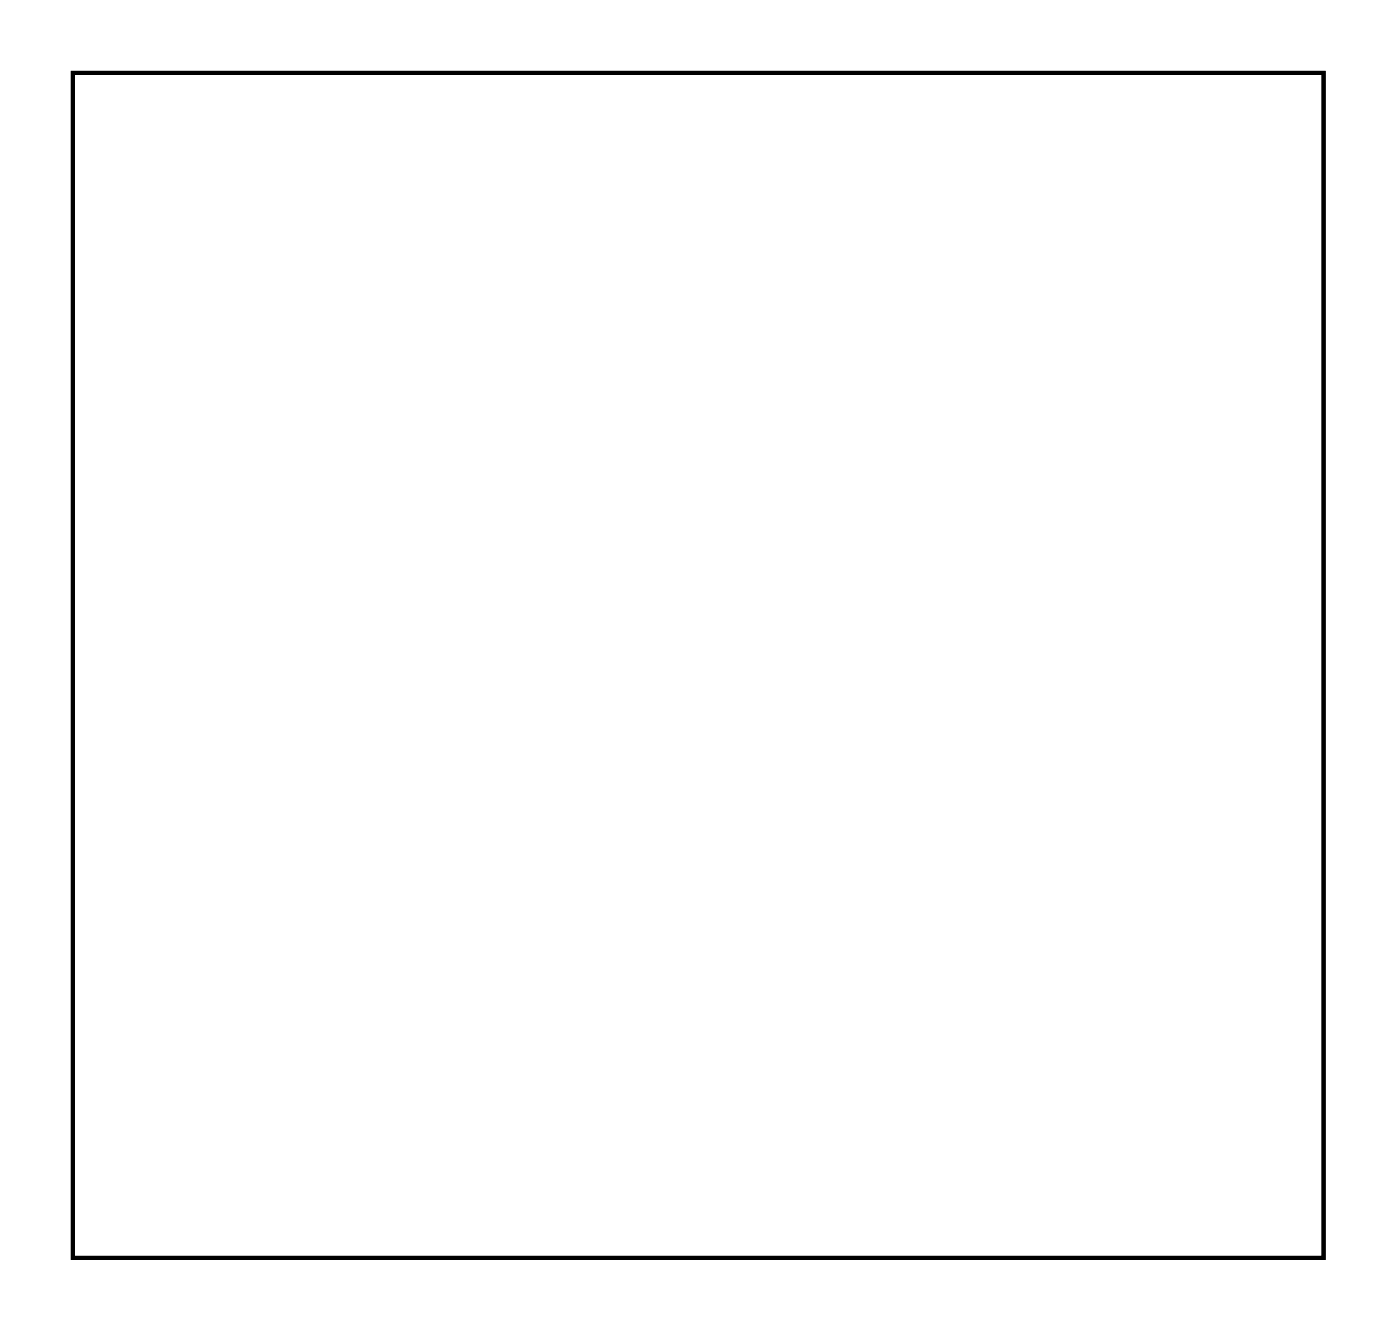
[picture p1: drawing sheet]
<svg xmlns="http://www.w3.org/2000/svg" width="70mm" height="66mm" viewBox="0 0 70 66" stroke-linecap="round" stroke-linejoin="round" font-family="sans-serif">
<path d="M3.6 3.6h62.4v59.1h-62.4z" fill="none" stroke="#000" stroke-width=".2"/>
<path d="M3.6 3.6v59.1h62.4v-59.1zM3.6 3.6h62.4v59.1h-62.4z" fill="#000"/>
<circle cx="18.2" cy="58.9" r=".74" fill="#fff"/>
<circle cx="18.2" cy="58.9" r=".74" fill="none" stroke="#fff" stroke-width=".76" stroke-linecap="butt"/>
<circle cx="20.7" cy="58.9" r=".74" fill="#fff"/>
<circle cx="20.7" cy="58.9" r=".74" fill="none" stroke="#fff" stroke-width=".76" stroke-linecap="butt"/>
<circle cx="23.2" cy="58.9" r=".74" fill="#fff"/>
<circle cx="23.2" cy="58.9" r=".74" fill="none" stroke="#fff" stroke-width=".76" stroke-linecap="butt"/>
<circle cx="25.8" cy="58.9" r=".74" fill="#fff"/>
<circle cx="25.8" cy="58.9" r=".74" fill="none" stroke="#fff" stroke-width=".76" stroke-linecap="butt"/>
<circle cx="28.3" cy="58.9" r=".74" fill="#fff"/>
<circle cx="28.3" cy="58.9" r=".74" fill="none" stroke="#fff" stroke-width=".76" stroke-linecap="butt"/>
<circle cx="30.9" cy="58.9" r=".74" fill="#fff"/>
<circle cx="30.9" cy="58.9" r=".74" fill="none" stroke="#fff" stroke-width=".76" stroke-linecap="butt"/>
<circle cx="33.4" cy="58.9" r=".74" fill="#fff"/>
<circle cx="33.4" cy="58.9" r=".74" fill="none" stroke="#fff" stroke-width=".76" stroke-linecap="butt"/>
<circle cx="35.9" cy="58.9" r=".74" fill="#fff"/>
<circle cx="35.9" cy="58.9" r=".74" fill="none" stroke="#fff" stroke-width=".76" stroke-linecap="butt"/>
<circle cx="38.5" cy="58.9" r=".74" fill="#fff"/>
<circle cx="38.5" cy="58.9" r=".74" fill="none" stroke="#fff" stroke-width=".76" stroke-linecap="butt"/>
<circle cx="41" cy="58.9" r=".74" fill="#fff"/>
<circle cx="41" cy="58.9" r=".74" fill="none" stroke="#fff" stroke-width=".76" stroke-linecap="butt"/>
<circle cx="18.2" cy="56.4" r=".74" fill="#fff"/>
<circle cx="18.2" cy="56.4" r=".74" fill="none" stroke="#fff" stroke-width=".76" stroke-linecap="butt"/>
<circle cx="20.7" cy="56.4" r=".74" fill="#fff"/>
<circle cx="20.7" cy="56.4" r=".74" fill="none" stroke="#fff" stroke-width=".76" stroke-linecap="butt"/>
<circle cx="23.2" cy="56.4" r=".74" fill="#fff"/>
<circle cx="23.2" cy="56.4" r=".74" fill="none" stroke="#fff" stroke-width=".76" stroke-linecap="butt"/>
<circle cx="25.8" cy="56.4" r=".74" fill="#fff"/>
<circle cx="25.8" cy="56.4" r=".74" fill="none" stroke="#fff" stroke-width=".76" stroke-linecap="butt"/>
<circle cx="28.3" cy="56.4" r=".74" fill="#fff"/>
<circle cx="28.3" cy="56.4" r=".74" fill="none" stroke="#fff" stroke-width=".76" stroke-linecap="butt"/>
<circle cx="30.9" cy="56.4" r=".74" fill="#fff"/>
<circle cx="30.9" cy="56.4" r=".74" fill="none" stroke="#fff" stroke-width=".76" stroke-linecap="butt"/>
<circle cx="33.4" cy="56.4" r=".74" fill="#fff"/>
<circle cx="33.4" cy="56.4" r=".74" fill="none" stroke="#fff" stroke-width=".76" stroke-linecap="butt"/>
<circle cx="35.9" cy="56.4" r=".74" fill="#fff"/>
<circle cx="35.9" cy="56.4" r=".74" fill="none" stroke="#fff" stroke-width=".76" stroke-linecap="butt"/>
<circle cx="38.5" cy="56.4" r=".74" fill="#fff"/>
<circle cx="38.5" cy="56.4" r=".74" fill="none" stroke="#fff" stroke-width=".76" stroke-linecap="butt"/>
<circle cx="41" cy="56.4" r=".74" fill="#fff"/>
<circle cx="41" cy="56.4" r=".74" fill="none" stroke="#fff" stroke-width=".76" stroke-linecap="butt"/>
<circle cx="18.2" cy="53.8" r=".74" fill="#fff"/>
<circle cx="18.2" cy="53.8" r=".74" fill="none" stroke="#fff" stroke-width=".76" stroke-linecap="butt"/>
<circle cx="20.7" cy="53.8" r=".74" fill="#fff"/>
<circle cx="20.7" cy="53.8" r=".74" fill="none" stroke="#fff" stroke-width=".76" stroke-linecap="butt"/>
<circle cx="23.2" cy="53.8" r=".74" fill="#fff"/>
<circle cx="23.2" cy="53.8" r=".74" fill="none" stroke="#fff" stroke-width=".76" stroke-linecap="butt"/>
<circle cx="25.8" cy="53.8" r=".74" fill="#fff"/>
<circle cx="25.8" cy="53.8" r=".74" fill="none" stroke="#fff" stroke-width=".76" stroke-linecap="butt"/>
<circle cx="28.3" cy="53.8" r=".74" fill="#fff"/>
<circle cx="28.3" cy="53.8" r=".74" fill="none" stroke="#fff" stroke-width=".76" stroke-linecap="butt"/>
<circle cx="30.9" cy="53.8" r=".74" fill="#fff"/>
<circle cx="30.9" cy="53.8" r=".74" fill="none" stroke="#fff" stroke-width=".76" stroke-linecap="butt"/>
<circle cx="33.4" cy="53.8" r=".74" fill="#fff"/>
<circle cx="33.4" cy="53.8" r=".74" fill="none" stroke="#fff" stroke-width=".76" stroke-linecap="butt"/>
<circle cx="35.9" cy="53.8" r=".74" fill="#fff"/>
<circle cx="35.9" cy="53.8" r=".74" fill="none" stroke="#fff" stroke-width=".76" stroke-linecap="butt"/>
<circle cx="38.5" cy="53.8" r=".74" fill="#fff"/>
<circle cx="38.5" cy="53.8" r=".74" fill="none" stroke="#fff" stroke-width=".76" stroke-linecap="butt"/>
<circle cx="41" cy="53.8" r=".74" fill="#fff"/>
<circle cx="41" cy="53.8" r=".74" fill="none" stroke="#fff" stroke-width=".76" stroke-linecap="butt"/>
<circle cx="41" cy="32.5" r=".74" fill="#fff"/>
<circle cx="41" cy="32.5" r=".74" fill="none" stroke="#fff" stroke-width=".76" stroke-linecap="butt"/>
<circle cx="41" cy="35" r=".74" fill="#fff"/>
<circle cx="41" cy="35" r=".74" fill="none" stroke="#fff" stroke-width=".76" stroke-linecap="butt"/>
<circle cx="41" cy="37.6" r=".74" fill="#fff"/>
<circle cx="41" cy="37.6" r=".74" fill="none" stroke="#fff" stroke-width=".76" stroke-linecap="butt"/>
<circle cx="41" cy="40.1" r=".74" fill="#fff"/>
<circle cx="41" cy="40.1" r=".74" fill="none" stroke="#fff" stroke-width=".76" stroke-linecap="butt"/>
<circle cx="41" cy="42.7" r=".74" fill="#fff"/>
<circle cx="41" cy="42.7" r=".74" fill="none" stroke="#fff" stroke-width=".76" stroke-linecap="butt"/>
<circle cx="41" cy="45.2" r=".74" fill="#fff"/>
<circle cx="41" cy="45.2" r=".74" fill="none" stroke="#fff" stroke-width=".76" stroke-linecap="butt"/>
<circle cx="41" cy="47.7" r=".74" fill="#fff"/>
<circle cx="41" cy="47.7" r=".74" fill="none" stroke="#fff" stroke-width=".76" stroke-linecap="butt"/>
<circle cx="41" cy="50.3" r=".74" fill="#fff"/>
<circle cx="41" cy="50.3" r=".74" fill="none" stroke="#fff" stroke-width=".76" stroke-linecap="butt"/>
<circle cx="35.9" cy="32.5" r=".74" fill="#fff"/>
<circle cx="35.9" cy="32.5" r=".74" fill="none" stroke="#fff" stroke-width=".76" stroke-linecap="butt"/>
<circle cx="35.9" cy="35" r=".74" fill="#fff"/>
<circle cx="35.9" cy="35" r=".74" fill="none" stroke="#fff" stroke-width=".76" stroke-linecap="butt"/>
<circle cx="35.9" cy="37.6" r=".74" fill="#fff"/>
<circle cx="35.9" cy="37.6" r=".74" fill="none" stroke="#fff" stroke-width=".76" stroke-linecap="butt"/>
<circle cx="35.9" cy="40.1" r=".74" fill="#fff"/>
<circle cx="35.9" cy="40.1" r=".74" fill="none" stroke="#fff" stroke-width=".76" stroke-linecap="butt"/>
<circle cx="35.9" cy="42.7" r=".74" fill="#fff"/>
<circle cx="35.9" cy="42.7" r=".74" fill="none" stroke="#fff" stroke-width=".76" stroke-linecap="butt"/>
<circle cx="35.9" cy="45.2" r=".74" fill="#fff"/>
<circle cx="35.9" cy="45.2" r=".74" fill="none" stroke="#fff" stroke-width=".76" stroke-linecap="butt"/>
<circle cx="35.9" cy="47.7" r=".74" fill="#fff"/>
<circle cx="35.9" cy="47.7" r=".74" fill="none" stroke="#fff" stroke-width=".76" stroke-linecap="butt"/>
<circle cx="35.9" cy="50.3" r=".74" fill="#fff"/>
<circle cx="35.9" cy="50.3" r=".74" fill="none" stroke="#fff" stroke-width=".76" stroke-linecap="butt"/>
<circle cx="38.5" cy="32.5" r=".74" fill="#fff"/>
<circle cx="38.5" cy="32.5" r=".74" fill="none" stroke="#fff" stroke-width=".76" stroke-linecap="butt"/>
<circle cx="38.5" cy="35" r=".74" fill="#fff"/>
<circle cx="38.5" cy="35" r=".74" fill="none" stroke="#fff" stroke-width=".76" stroke-linecap="butt"/>
<circle cx="38.5" cy="37.6" r=".74" fill="#fff"/>
<circle cx="38.5" cy="37.6" r=".74" fill="none" stroke="#fff" stroke-width=".76" stroke-linecap="butt"/>
<circle cx="38.5" cy="40.1" r=".74" fill="#fff"/>
<circle cx="38.5" cy="40.1" r=".74" fill="none" stroke="#fff" stroke-width=".76" stroke-linecap="butt"/>
<circle cx="38.5" cy="42.7" r=".74" fill="#fff"/>
<circle cx="38.5" cy="42.7" r=".74" fill="none" stroke="#fff" stroke-width=".76" stroke-linecap="butt"/>
<circle cx="38.5" cy="45.2" r=".74" fill="#fff"/>
<circle cx="38.5" cy="45.2" r=".74" fill="none" stroke="#fff" stroke-width=".76" stroke-linecap="butt"/>
<circle cx="38.5" cy="47.7" r=".74" fill="#fff"/>
<circle cx="38.5" cy="47.7" r=".74" fill="none" stroke="#fff" stroke-width=".76" stroke-linecap="butt"/>
<circle cx="38.5" cy="50.3" r=".74" fill="#fff"/>
<circle cx="38.5" cy="50.3" r=".74" fill="none" stroke="#fff" stroke-width=".76" stroke-linecap="butt"/>
<circle cx="33.4" cy="32.5" r=".74" fill="#fff"/>
<circle cx="33.4" cy="32.5" r=".74" fill="none" stroke="#fff" stroke-width=".76" stroke-linecap="butt"/>
<circle cx="33.4" cy="35" r=".74" fill="#fff"/>
<circle cx="33.4" cy="35" r=".74" fill="none" stroke="#fff" stroke-width=".76" stroke-linecap="butt"/>
<circle cx="33.4" cy="37.6" r=".74" fill="#fff"/>
<circle cx="33.4" cy="37.6" r=".74" fill="none" stroke="#fff" stroke-width=".76" stroke-linecap="butt"/>
<circle cx="33.4" cy="40.1" r=".74" fill="#fff"/>
<circle cx="33.4" cy="40.1" r=".74" fill="none" stroke="#fff" stroke-width=".76" stroke-linecap="butt"/>
<circle cx="33.4" cy="42.7" r=".74" fill="#fff"/>
<circle cx="33.4" cy="42.7" r=".74" fill="none" stroke="#fff" stroke-width=".76" stroke-linecap="butt"/>
<circle cx="33.4" cy="45.2" r=".74" fill="#fff"/>
<circle cx="33.4" cy="45.2" r=".74" fill="none" stroke="#fff" stroke-width=".76" stroke-linecap="butt"/>
<circle cx="33.4" cy="47.7" r=".74" fill="#fff"/>
<circle cx="33.4" cy="47.7" r=".74" fill="none" stroke="#fff" stroke-width=".76" stroke-linecap="butt"/>
<circle cx="33.4" cy="50.3" r=".74" fill="#fff"/>
<circle cx="33.4" cy="50.3" r=".74" fill="none" stroke="#fff" stroke-width=".76" stroke-linecap="butt"/>
<circle cx="48.5" cy="46.3" r=".74" fill="#fff"/>
<circle cx="48.5" cy="46.3" r=".74" fill="none" stroke="#fff" stroke-width=".76" stroke-linecap="butt"/>
<circle cx="48.5" cy="48.9" r=".74" fill="#fff"/>
<circle cx="48.5" cy="48.9" r=".74" fill="none" stroke="#fff" stroke-width=".76" stroke-linecap="butt"/>
<circle cx="48.5" cy="51.4" r=".74" fill="#fff"/>
<circle cx="48.5" cy="51.4" r=".74" fill="none" stroke="#fff" stroke-width=".76" stroke-linecap="butt"/>
<circle cx="48.5" cy="54" r=".74" fill="#fff"/>
<circle cx="48.5" cy="54" r=".74" fill="none" stroke="#fff" stroke-width=".76" stroke-linecap="butt"/>
<circle cx="48.5" cy="56.5" r=".74" fill="#fff"/>
<circle cx="48.5" cy="56.5" r=".74" fill="none" stroke="#fff" stroke-width=".76" stroke-linecap="butt"/>
<circle cx="48.5" cy="59" r=".74" fill="#fff"/>
<circle cx="48.5" cy="59" r=".74" fill="none" stroke="#fff" stroke-width=".76" stroke-linecap="butt"/>
<circle cx="51.1" cy="46.3" r=".74" fill="#fff"/>
<circle cx="51.1" cy="46.3" r=".74" fill="none" stroke="#fff" stroke-width=".76" stroke-linecap="butt"/>
<circle cx="51.1" cy="48.9" r=".74" fill="#fff"/>
<circle cx="51.1" cy="48.9" r=".74" fill="none" stroke="#fff" stroke-width=".76" stroke-linecap="butt"/>
<circle cx="51.1" cy="51.4" r=".74" fill="#fff"/>
<circle cx="51.1" cy="51.4" r=".74" fill="none" stroke="#fff" stroke-width=".76" stroke-linecap="butt"/>
<circle cx="51.1" cy="54" r=".74" fill="#fff"/>
<circle cx="51.1" cy="54" r=".74" fill="none" stroke="#fff" stroke-width=".76" stroke-linecap="butt"/>
<circle cx="51.1" cy="56.5" r=".74" fill="#fff"/>
<circle cx="51.1" cy="56.5" r=".74" fill="none" stroke="#fff" stroke-width=".76" stroke-linecap="butt"/>
<circle cx="51.1" cy="59" r=".74" fill="#fff"/>
<circle cx="51.1" cy="59" r=".74" fill="none" stroke="#fff" stroke-width=".76" stroke-linecap="butt"/>
<circle cx="20.7" cy="27.4" r=".74" fill="#fff"/>
<circle cx="20.7" cy="27.4" r=".74" fill="none" stroke="#fff" stroke-width=".76" stroke-linecap="butt"/>
<circle cx="20.7" cy="30" r=".74" fill="#fff"/>
<circle cx="20.7" cy="30" r=".74" fill="none" stroke="#fff" stroke-width=".76" stroke-linecap="butt"/>
<circle cx="20.7" cy="32.5" r=".74" fill="#fff"/>
<circle cx="20.7" cy="32.5" r=".74" fill="none" stroke="#fff" stroke-width=".76" stroke-linecap="butt"/>
<circle cx="20.7" cy="35" r=".74" fill="#fff"/>
<circle cx="20.7" cy="35" r=".74" fill="none" stroke="#fff" stroke-width=".76" stroke-linecap="butt"/>
<circle cx="20.7" cy="37.6" r=".74" fill="#fff"/>
<circle cx="20.7" cy="37.6" r=".74" fill="none" stroke="#fff" stroke-width=".76" stroke-linecap="butt"/>
<circle cx="20.7" cy="40.1" r=".74" fill="#fff"/>
<circle cx="20.7" cy="40.1" r=".74" fill="none" stroke="#fff" stroke-width=".76" stroke-linecap="butt"/>
<circle cx="20.7" cy="42.7" r=".74" fill="#fff"/>
<circle cx="20.7" cy="42.7" r=".74" fill="none" stroke="#fff" stroke-width=".76" stroke-linecap="butt"/>
<circle cx="20.7" cy="45.2" r=".74" fill="#fff"/>
<circle cx="20.7" cy="45.2" r=".74" fill="none" stroke="#fff" stroke-width=".76" stroke-linecap="butt"/>
<circle cx="20.7" cy="47.7" r=".74" fill="#fff"/>
<circle cx="20.7" cy="47.7" r=".74" fill="none" stroke="#fff" stroke-width=".76" stroke-linecap="butt"/>
<circle cx="20.7" cy="50.3" r=".74" fill="#fff"/>
<circle cx="20.7" cy="50.3" r=".74" fill="none" stroke="#fff" stroke-width=".76" stroke-linecap="butt"/>
<circle cx="18.2" cy="27.4" r=".74" fill="#fff"/>
<circle cx="18.2" cy="27.4" r=".74" fill="none" stroke="#fff" stroke-width=".76" stroke-linecap="butt"/>
<circle cx="18.2" cy="30" r=".74" fill="#fff"/>
<circle cx="18.2" cy="30" r=".74" fill="none" stroke="#fff" stroke-width=".76" stroke-linecap="butt"/>
<circle cx="18.2" cy="32.5" r=".74" fill="#fff"/>
<circle cx="18.2" cy="32.5" r=".74" fill="none" stroke="#fff" stroke-width=".76" stroke-linecap="butt"/>
<circle cx="18.2" cy="35" r=".74" fill="#fff"/>
<circle cx="18.2" cy="35" r=".74" fill="none" stroke="#fff" stroke-width=".76" stroke-linecap="butt"/>
<circle cx="18.2" cy="37.6" r=".74" fill="#fff"/>
<circle cx="18.2" cy="37.6" r=".74" fill="none" stroke="#fff" stroke-width=".76" stroke-linecap="butt"/>
<circle cx="18.2" cy="40.1" r=".74" fill="#fff"/>
<circle cx="18.2" cy="40.1" r=".74" fill="none" stroke="#fff" stroke-width=".76" stroke-linecap="butt"/>
<circle cx="18.2" cy="42.7" r=".74" fill="#fff"/>
<circle cx="18.2" cy="42.7" r=".74" fill="none" stroke="#fff" stroke-width=".76" stroke-linecap="butt"/>
<circle cx="18.2" cy="45.2" r=".74" fill="#fff"/>
<circle cx="18.2" cy="45.2" r=".74" fill="none" stroke="#fff" stroke-width=".76" stroke-linecap="butt"/>
<circle cx="18.2" cy="47.7" r=".74" fill="#fff"/>
<circle cx="18.2" cy="47.7" r=".74" fill="none" stroke="#fff" stroke-width=".76" stroke-linecap="butt"/>
<circle cx="18.2" cy="50.3" r=".74" fill="#fff"/>
<circle cx="18.2" cy="50.3" r=".74" fill="none" stroke="#fff" stroke-width=".76" stroke-linecap="butt"/>
<circle cx="30.9" cy="27.4" r=".74" fill="#fff"/>
<circle cx="30.9" cy="27.4" r=".74" fill="none" stroke="#fff" stroke-width=".76" stroke-linecap="butt"/>
<circle cx="30.9" cy="30" r=".74" fill="#fff"/>
<circle cx="30.9" cy="30" r=".74" fill="none" stroke="#fff" stroke-width=".76" stroke-linecap="butt"/>
<circle cx="30.9" cy="32.5" r=".74" fill="#fff"/>
<circle cx="30.9" cy="32.5" r=".74" fill="none" stroke="#fff" stroke-width=".76" stroke-linecap="butt"/>
<circle cx="30.9" cy="35" r=".74" fill="#fff"/>
<circle cx="30.9" cy="35" r=".74" fill="none" stroke="#fff" stroke-width=".76" stroke-linecap="butt"/>
<circle cx="30.9" cy="37.6" r=".74" fill="#fff"/>
<circle cx="30.9" cy="37.6" r=".74" fill="none" stroke="#fff" stroke-width=".76" stroke-linecap="butt"/>
<circle cx="30.9" cy="40.1" r=".74" fill="#fff"/>
<circle cx="30.9" cy="40.1" r=".74" fill="none" stroke="#fff" stroke-width=".76" stroke-linecap="butt"/>
<circle cx="30.9" cy="42.7" r=".74" fill="#fff"/>
<circle cx="30.9" cy="42.7" r=".74" fill="none" stroke="#fff" stroke-width=".76" stroke-linecap="butt"/>
<circle cx="30.9" cy="45.2" r=".74" fill="#fff"/>
<circle cx="30.9" cy="45.2" r=".74" fill="none" stroke="#fff" stroke-width=".76" stroke-linecap="butt"/>
<circle cx="30.9" cy="47.7" r=".74" fill="#fff"/>
<circle cx="30.9" cy="47.7" r=".74" fill="none" stroke="#fff" stroke-width=".76" stroke-linecap="butt"/>
<circle cx="30.9" cy="50.3" r=".74" fill="#fff"/>
<circle cx="30.9" cy="50.3" r=".74" fill="none" stroke="#fff" stroke-width=".76" stroke-linecap="butt"/>
<circle cx="28.3" cy="27.4" r=".74" fill="#fff"/>
<circle cx="28.3" cy="27.4" r=".74" fill="none" stroke="#fff" stroke-width=".76" stroke-linecap="butt"/>
<circle cx="28.3" cy="30" r=".74" fill="#fff"/>
<circle cx="28.3" cy="30" r=".74" fill="none" stroke="#fff" stroke-width=".76" stroke-linecap="butt"/>
<circle cx="28.3" cy="32.5" r=".74" fill="#fff"/>
<circle cx="28.3" cy="32.5" r=".74" fill="none" stroke="#fff" stroke-width=".76" stroke-linecap="butt"/>
<circle cx="28.3" cy="35" r=".74" fill="#fff"/>
<circle cx="28.3" cy="35" r=".74" fill="none" stroke="#fff" stroke-width=".76" stroke-linecap="butt"/>
<circle cx="28.3" cy="37.6" r=".74" fill="#fff"/>
<circle cx="28.3" cy="37.6" r=".74" fill="none" stroke="#fff" stroke-width=".76" stroke-linecap="butt"/>
<circle cx="28.3" cy="40.1" r=".74" fill="#fff"/>
<circle cx="28.3" cy="40.1" r=".74" fill="none" stroke="#fff" stroke-width=".76" stroke-linecap="butt"/>
<circle cx="28.3" cy="42.7" r=".74" fill="#fff"/>
<circle cx="28.3" cy="42.7" r=".74" fill="none" stroke="#fff" stroke-width=".76" stroke-linecap="butt"/>
<circle cx="28.3" cy="45.2" r=".74" fill="#fff"/>
<circle cx="28.3" cy="45.2" r=".74" fill="none" stroke="#fff" stroke-width=".76" stroke-linecap="butt"/>
<circle cx="28.3" cy="47.7" r=".74" fill="#fff"/>
<circle cx="28.3" cy="47.7" r=".74" fill="none" stroke="#fff" stroke-width=".76" stroke-linecap="butt"/>
<circle cx="28.3" cy="50.3" r=".74" fill="#fff"/>
<circle cx="28.3" cy="50.3" r=".74" fill="none" stroke="#fff" stroke-width=".76" stroke-linecap="butt"/>
<circle cx="23.2" cy="27.4" r=".74" fill="#fff"/>
<circle cx="23.2" cy="27.4" r=".74" fill="none" stroke="#fff" stroke-width=".76" stroke-linecap="butt"/>
<circle cx="23.2" cy="30" r=".74" fill="#fff"/>
<circle cx="23.2" cy="30" r=".74" fill="none" stroke="#fff" stroke-width=".76" stroke-linecap="butt"/>
<circle cx="23.2" cy="32.5" r=".74" fill="#fff"/>
<circle cx="23.2" cy="32.5" r=".74" fill="none" stroke="#fff" stroke-width=".76" stroke-linecap="butt"/>
<circle cx="23.2" cy="35" r=".74" fill="#fff"/>
<circle cx="23.2" cy="35" r=".74" fill="none" stroke="#fff" stroke-width=".76" stroke-linecap="butt"/>
<circle cx="23.2" cy="37.6" r=".74" fill="#fff"/>
<circle cx="23.2" cy="37.6" r=".74" fill="none" stroke="#fff" stroke-width=".76" stroke-linecap="butt"/>
<circle cx="23.2" cy="40.1" r=".74" fill="#fff"/>
<circle cx="23.2" cy="40.1" r=".74" fill="none" stroke="#fff" stroke-width=".76" stroke-linecap="butt"/>
<circle cx="23.2" cy="42.7" r=".74" fill="#fff"/>
<circle cx="23.2" cy="42.7" r=".74" fill="none" stroke="#fff" stroke-width=".76" stroke-linecap="butt"/>
<circle cx="23.2" cy="45.2" r=".74" fill="#fff"/>
<circle cx="23.2" cy="45.2" r=".74" fill="none" stroke="#fff" stroke-width=".76" stroke-linecap="butt"/>
<circle cx="23.2" cy="47.7" r=".74" fill="#fff"/>
<circle cx="23.2" cy="47.7" r=".74" fill="none" stroke="#fff" stroke-width=".76" stroke-linecap="butt"/>
<circle cx="23.2" cy="50.3" r=".74" fill="#fff"/>
<circle cx="23.2" cy="50.3" r=".74" fill="none" stroke="#fff" stroke-width=".76" stroke-linecap="butt"/>
<circle cx="25.8" cy="27.4" r=".74" fill="#fff"/>
<circle cx="25.8" cy="27.4" r=".74" fill="none" stroke="#fff" stroke-width=".76" stroke-linecap="butt"/>
<circle cx="25.8" cy="30" r=".74" fill="#fff"/>
<circle cx="25.8" cy="30" r=".74" fill="none" stroke="#fff" stroke-width=".76" stroke-linecap="butt"/>
<circle cx="25.8" cy="32.5" r=".74" fill="#fff"/>
<circle cx="25.8" cy="32.5" r=".74" fill="none" stroke="#fff" stroke-width=".76" stroke-linecap="butt"/>
<circle cx="25.8" cy="35" r=".74" fill="#fff"/>
<circle cx="25.8" cy="35" r=".74" fill="none" stroke="#fff" stroke-width=".76" stroke-linecap="butt"/>
<circle cx="25.8" cy="37.6" r=".74" fill="#fff"/>
<circle cx="25.8" cy="37.6" r=".74" fill="none" stroke="#fff" stroke-width=".76" stroke-linecap="butt"/>
<circle cx="25.8" cy="40.1" r=".74" fill="#fff"/>
<circle cx="25.8" cy="40.1" r=".74" fill="none" stroke="#fff" stroke-width=".76" stroke-linecap="butt"/>
<circle cx="25.8" cy="42.7" r=".74" fill="#fff"/>
<circle cx="25.8" cy="42.7" r=".74" fill="none" stroke="#fff" stroke-width=".76" stroke-linecap="butt"/>
<circle cx="25.8" cy="45.2" r=".74" fill="#fff"/>
<circle cx="25.8" cy="45.2" r=".74" fill="none" stroke="#fff" stroke-width=".76" stroke-linecap="butt"/>
<circle cx="25.8" cy="47.7" r=".74" fill="#fff"/>
<circle cx="25.8" cy="47.7" r=".74" fill="none" stroke="#fff" stroke-width=".76" stroke-linecap="butt"/>
<circle cx="25.8" cy="50.3" r=".74" fill="#fff"/>
<circle cx="25.8" cy="50.3" r=".74" fill="none" stroke="#fff" stroke-width=".76" stroke-linecap="butt"/>
<circle cx="44.8" cy="33" r=".7" fill="#fff"/>
<circle cx="44.8" cy="33" r=".7" fill="none" stroke="#fff" stroke-width=".76" stroke-linecap="butt"/>
<circle cx="43.5" cy="36.6" r=".7" fill="#fff"/>
<circle cx="43.5" cy="36.6" r=".7" fill="none" stroke="#fff" stroke-width=".76" stroke-linecap="butt"/>
<circle cx="53.6" cy="59" r=".74" fill="#fff"/>
<circle cx="53.6" cy="59" r=".74" fill="none" stroke="#fff" stroke-width=".76" stroke-linecap="butt"/>
<circle cx="53.6" cy="56.5" r=".74" fill="#fff"/>
<circle cx="53.6" cy="56.5" r=".74" fill="none" stroke="#fff" stroke-width=".76" stroke-linecap="butt"/>
<circle cx="53.6" cy="54" r=".74" fill="#fff"/>
<circle cx="53.6" cy="54" r=".74" fill="none" stroke="#fff" stroke-width=".76" stroke-linecap="butt"/>
<circle cx="53.6" cy="51.4" r=".74" fill="#fff"/>
<circle cx="53.6" cy="51.4" r=".74" fill="none" stroke="#fff" stroke-width=".76" stroke-linecap="butt"/>
<circle cx="53.6" cy="48.9" r=".74" fill="#fff"/>
<circle cx="53.6" cy="48.9" r=".74" fill="none" stroke="#fff" stroke-width=".76" stroke-linecap="butt"/>
<circle cx="53.6" cy="46.3" r=".74" fill="#fff"/>
<circle cx="53.6" cy="46.3" r=".74" fill="none" stroke="#fff" stroke-width=".76" stroke-linecap="butt"/>
<circle cx="60.8" cy="48.8" r=".67" fill="#fff"/>
<circle cx="60.8" cy="48.8" r=".67" fill="none" stroke="#fff" stroke-width=".57"/>
<circle cx="60.8" cy="51.4" r=".67" fill="#fff"/>
<circle cx="60.8" cy="51.4" r=".67" fill="none" stroke="#fff" stroke-width=".57"/>
<circle cx="60.8" cy="53.9" r=".67" fill="#fff"/>
<circle cx="60.8" cy="53.9" r=".67" fill="none" stroke="#fff" stroke-width=".57"/>
<circle cx="60.8" cy="56.5" r=".67" fill="#fff"/>
<circle cx="60.8" cy="56.5" r=".67" fill="none" stroke="#fff" stroke-width=".57"/>
<circle cx="60.8" cy="59" r=".67" fill="#fff"/>
<circle cx="60.8" cy="59" r=".67" fill="none" stroke="#fff" stroke-width=".57"/>
<circle cx="12.5" cy="37.1" r=".67" fill="#fff"/>
<circle cx="12.5" cy="37.1" r=".67" fill="none" stroke="#fff" stroke-width=".57"/>
<circle cx="12.5" cy="34.6" r=".67" fill="#fff"/>
<circle cx="12.5" cy="34.6" r=".67" fill="none" stroke="#fff" stroke-width=".57"/>
<circle cx="12.5" cy="32.1" r=".67" fill="#fff"/>
<circle cx="12.5" cy="32.1" r=".67" fill="none" stroke="#fff" stroke-width=".57"/>
<circle cx="12.5" cy="29.5" r=".67" fill="#fff"/>
<circle cx="12.5" cy="29.5" r=".67" fill="none" stroke="#fff" stroke-width=".57"/>
<circle cx="12.5" cy="27" r=".67" fill="#fff"/>
<circle cx="12.5" cy="27" r=".67" fill="none" stroke="#fff" stroke-width=".57"/>
<circle cx="12.5" cy="24.4" r=".67" fill="#fff"/>
<circle cx="12.5" cy="24.4" r=".67" fill="none" stroke="#fff" stroke-width=".57"/>
<circle cx="12.5" cy="21.9" r=".67" fill="#fff"/>
<circle cx="12.5" cy="21.9" r=".67" fill="none" stroke="#fff" stroke-width=".57"/>
<circle cx="12.5" cy="19.4" r=".67" fill="#fff"/>
<circle cx="12.5" cy="19.4" r=".67" fill="none" stroke="#fff" stroke-width=".57"/>
<circle cx="12.5" cy="16.8" r=".67" fill="#fff"/>
<circle cx="12.5" cy="16.8" r=".67" fill="none" stroke="#fff" stroke-width=".57"/>
<circle cx="12.5" cy="14.3" r=".67" fill="#fff"/>
<circle cx="12.5" cy="14.3" r=".67" fill="none" stroke="#fff" stroke-width=".57"/>
<circle cx="12.5" cy="59" r=".67" fill="#fff"/>
<circle cx="12.5" cy="59" r=".67" fill="none" stroke="#fff" stroke-width=".57"/>
<circle cx="12.5" cy="56.5" r=".67" fill="#fff"/>
<circle cx="12.5" cy="56.5" r=".67" fill="none" stroke="#fff" stroke-width=".57"/>
<circle cx="12.5" cy="53.9" r=".67" fill="#fff"/>
<circle cx="12.5" cy="53.9" r=".67" fill="none" stroke="#fff" stroke-width=".57"/>
<circle cx="12.5" cy="51.4" r=".67" fill="#fff"/>
<circle cx="12.5" cy="51.4" r=".67" fill="none" stroke="#fff" stroke-width=".57"/>
<circle cx="12.5" cy="48.8" r=".67" fill="#fff"/>
<circle cx="12.5" cy="48.8" r=".67" fill="none" stroke="#fff" stroke-width=".57"/>
<circle cx="12.5" cy="46.3" r=".67" fill="#fff"/>
<circle cx="12.5" cy="46.3" r=".67" fill="none" stroke="#fff" stroke-width=".57"/>
<circle cx="12.5" cy="43.8" r=".67" fill="#fff"/>
<circle cx="12.5" cy="43.8" r=".67" fill="none" stroke="#fff" stroke-width=".57"/>
<circle cx="12.5" cy="41.2" r=".67" fill="#fff"/>
<circle cx="12.5" cy="41.2" r=".67" fill="none" stroke="#fff" stroke-width=".57"/>
<circle cx="60.8" cy="26" r=".67" fill="#fff"/>
<circle cx="60.8" cy="26" r=".67" fill="none" stroke="#fff" stroke-width=".57"/>
<circle cx="60.8" cy="23.4" r=".67" fill="#fff"/>
<circle cx="60.8" cy="23.4" r=".67" fill="none" stroke="#fff" stroke-width=".57"/>
<circle cx="60.8" cy="28.5" r=".67" fill="#fff"/>
<circle cx="60.8" cy="28.5" r=".67" fill="none" stroke="#fff" stroke-width=".57"/>
<circle cx="60.8" cy="31.1" r=".67" fill="#fff"/>
<circle cx="60.8" cy="31.1" r=".67" fill="none" stroke="#fff" stroke-width=".57"/>
<circle cx="60.8" cy="33.6" r=".67" fill="#fff"/>
<circle cx="60.8" cy="33.6" r=".67" fill="none" stroke="#fff" stroke-width=".57"/>
<circle cx="60.8" cy="36.1" r=".67" fill="#fff"/>
<circle cx="60.8" cy="36.1" r=".67" fill="none" stroke="#fff" stroke-width=".57"/>
<circle cx="60.8" cy="38.7" r=".67" fill="#fff"/>
<circle cx="60.8" cy="38.7" r=".67" fill="none" stroke="#fff" stroke-width=".57"/>
<circle cx="60.8" cy="41.2" r=".67" fill="#fff"/>
<circle cx="60.8" cy="41.2" r=".67" fill="none" stroke="#fff" stroke-width=".57"/>
<circle cx="60.8" cy="46.3" r=".67" fill="#fff"/>
<circle cx="60.8" cy="46.3" r=".67" fill="none" stroke="#fff" stroke-width=".57"/>
<circle cx="15.7" cy="22.9" r=".6" fill="#fff"/>
<circle cx="15.7" cy="22.9" r=".6" fill="none" stroke="#fff" stroke-width=".65" stroke-linecap="butt"/>
<path d="M15.1 22.3h1.2v1.2h-1.2z" fill="#fff"/>
<path d="M15.1 22.3h1.2v1.2h-1.2z" fill="none" stroke="#fff" stroke-width=".65" stroke-linecap="butt"/>
<circle cx="15.7" cy="20.4" r=".6" fill="#fff"/>
<circle cx="15.7" cy="20.4" r=".6" fill="none" stroke="#fff" stroke-width=".65" stroke-linecap="butt"/>
<circle cx="53.2" cy="39.8" r=".6" fill="#fff"/>
<circle cx="53.2" cy="39.8" r=".6" fill="none" stroke="#fff" stroke-width=".65" stroke-linecap="butt"/>
<path d="M52.6 39.2h1.2v1.2h-1.2z" fill="#fff"/>
<path d="M52.6 39.2h1.2v1.2h-1.2z" fill="none" stroke="#fff" stroke-width=".65" stroke-linecap="butt"/>
<circle cx="53.2" cy="42.3" r=".6" fill="#fff"/>
<circle cx="53.2" cy="42.3" r=".6" fill="none" stroke="#fff" stroke-width=".65" stroke-linecap="butt"/>
<circle cx="54.8" cy="32.3" r=".7" fill="#fff"/>
<circle cx="54.8" cy="32.3" r=".7" fill="none" stroke="#fff" stroke-width=".76" stroke-linecap="butt"/>
<circle cx="48.3" cy="32.3" r=".7" fill="#fff"/>
<circle cx="48.3" cy="32.3" r=".7" fill="none" stroke="#fff" stroke-width=".76" stroke-linecap="butt"/>
<circle cx="54.8" cy="36.8" r=".7" fill="#fff"/>
<circle cx="54.8" cy="36.8" r=".7" fill="none" stroke="#fff" stroke-width=".76" stroke-linecap="butt"/>
<circle cx="48.3" cy="36.8" r=".7" fill="#fff"/>
<circle cx="48.3" cy="36.8" r=".7" fill="none" stroke="#fff" stroke-width=".76" stroke-linecap="butt"/>
<circle cx="15.9" cy="5.7" r=".53" fill="#fff"/>
<circle cx="15.9" cy="5.7" r=".53" fill="none" stroke="#fff" stroke-width=".51"/>
<circle cx="15.9" cy="7.7" r=".53" fill="#fff"/>
<circle cx="15.9" cy="7.7" r=".53" fill="none" stroke="#fff" stroke-width=".51"/>
<circle cx="13.9" cy="5.7" r=".53" fill="#fff"/>
<circle cx="13.9" cy="5.7" r=".53" fill="none" stroke="#fff" stroke-width=".51"/>
<circle cx="13.9" cy="7.7" r=".53" fill="#fff"/>
<circle cx="13.9" cy="7.7" r=".53" fill="none" stroke="#fff" stroke-width=".51"/>
<circle cx="11.9" cy="5.7" r=".53" fill="#fff"/>
<circle cx="11.9" cy="5.7" r=".53" fill="none" stroke="#fff" stroke-width=".51"/>
<circle cx="11.9" cy="7.7" r=".53" fill="#fff"/>
<circle cx="11.9" cy="7.7" r=".53" fill="none" stroke="#fff" stroke-width=".51"/>
<circle cx="9.3" cy="6.7" r=".73" fill="#fff"/>
<circle cx="9.3" cy="6.7" r=".73" fill="none" stroke="#fff" stroke-width=".51"/>
<circle cx="18.5" cy="6.7" r=".73" fill="#fff"/>
<circle cx="18.5" cy="6.7" r=".73" fill="none" stroke="#fff" stroke-width=".51"/>
<circle cx="35.5" cy="21.9" r=".7" fill="#fff"/>
<circle cx="35.5" cy="21.9" r=".7" fill="none" stroke="#fff" stroke-width=".76" stroke-linecap="butt"/>
<circle cx="35.5" cy="29.6" r=".7" fill="#fff"/>
<circle cx="35.5" cy="29.6" r=".7" fill="none" stroke="#fff" stroke-width=".76" stroke-linecap="butt"/>
<path d="M54.5 20.8l1.3 .9-.9 1.3-1.3-.9z" fill="#fff"/>
<path d="M54.5 20.8l1.3 .9-.9 1.3-1.3-.9z" fill="none" stroke="#fff" stroke-width=".76" stroke-linecap="butt"/>
<circle cx="54.7" cy="21.9" r=".79" fill="#fff"/>
<circle cx="54.7" cy="21.9" r=".79" fill="none" stroke="#fff" stroke-width=".76" stroke-linecap="butt"/>
<circle cx="50.3" cy="28.1" r=".79" fill="#fff"/>
<circle cx="50.3" cy="28.1" r=".79" fill="none" stroke="#fff" stroke-width=".76" stroke-linecap="butt"/>
<circle cx="25.2" cy="6.9" r=".8" fill="#fff"/>
<circle cx="25.2" cy="6.9" r=".8" fill="none" stroke="#fff" stroke-width=".65" stroke-linecap="butt"/>
<circle cx="45.3" cy="6.9" r=".8" fill="#fff"/>
<circle cx="45.3" cy="6.9" r=".8" fill="none" stroke="#fff" stroke-width=".65" stroke-linecap="butt"/>
<circle cx="35.3" cy="6.9" r=".8" fill="#fff"/>
<circle cx="35.3" cy="6.9" r=".8" fill="none" stroke="#fff" stroke-width=".65" stroke-linecap="butt"/>
<circle cx="55.4" cy="6.8" r=".8" fill="#fff"/>
<circle cx="55.4" cy="6.8" r=".8" fill="none" stroke="#fff" stroke-width=".65" stroke-linecap="butt"/>
<circle cx="57.7" cy="59" r=".74" fill="#fff"/>
<circle cx="57.7" cy="59" r=".74" fill="none" stroke="#fff" stroke-width=".76" stroke-linecap="butt"/>
<circle cx="57.7" cy="56.5" r=".74" fill="#fff"/>
<circle cx="57.7" cy="56.5" r=".74" fill="none" stroke="#fff" stroke-width=".76" stroke-linecap="butt"/>
<circle cx="57.7" cy="53.9" r=".74" fill="#fff"/>
<circle cx="57.7" cy="53.9" r=".74" fill="none" stroke="#fff" stroke-width=".76" stroke-linecap="butt"/>
<circle cx="57.7" cy="51.4" r=".74" fill="#fff"/>
<circle cx="57.7" cy="51.4" r=".74" fill="none" stroke="#fff" stroke-width=".76" stroke-linecap="butt"/>
<circle cx="57.7" cy="48.8" r=".74" fill="#fff"/>
<circle cx="57.7" cy="48.8" r=".74" fill="none" stroke="#fff" stroke-width=".76" stroke-linecap="butt"/>
<circle cx="57.7" cy="46.3" r=".74" fill="#fff"/>
<circle cx="57.7" cy="46.3" r=".74" fill="none" stroke="#fff" stroke-width=".76" stroke-linecap="butt"/>
<circle cx="9.4" cy="37" r=".74" fill="#fff"/>
<circle cx="9.4" cy="37" r=".74" fill="none" stroke="#fff" stroke-width=".76" stroke-linecap="butt"/>
<circle cx="9.4" cy="34.5" r=".74" fill="#fff"/>
<circle cx="9.4" cy="34.5" r=".74" fill="none" stroke="#fff" stroke-width=".76" stroke-linecap="butt"/>
<circle cx="9.4" cy="32" r=".74" fill="#fff"/>
<circle cx="9.4" cy="32" r=".74" fill="none" stroke="#fff" stroke-width=".76" stroke-linecap="butt"/>
<circle cx="9.4" cy="29.4" r=".74" fill="#fff"/>
<circle cx="9.4" cy="29.4" r=".74" fill="none" stroke="#fff" stroke-width=".76" stroke-linecap="butt"/>
<circle cx="9.4" cy="26.9" r=".74" fill="#fff"/>
<circle cx="9.4" cy="26.9" r=".74" fill="none" stroke="#fff" stroke-width=".76" stroke-linecap="butt"/>
<circle cx="9.4" cy="24.3" r=".74" fill="#fff"/>
<circle cx="9.4" cy="24.3" r=".74" fill="none" stroke="#fff" stroke-width=".76" stroke-linecap="butt"/>
<circle cx="9.4" cy="21.8" r=".74" fill="#fff"/>
<circle cx="9.4" cy="21.8" r=".74" fill="none" stroke="#fff" stroke-width=".76" stroke-linecap="butt"/>
<circle cx="9.4" cy="19.3" r=".74" fill="#fff"/>
<circle cx="9.4" cy="19.3" r=".74" fill="none" stroke="#fff" stroke-width=".76" stroke-linecap="butt"/>
<circle cx="9.4" cy="16.7" r=".74" fill="#fff"/>
<circle cx="9.4" cy="16.7" r=".74" fill="none" stroke="#fff" stroke-width=".76" stroke-linecap="butt"/>
<circle cx="9.4" cy="14.2" r=".74" fill="#fff"/>
<circle cx="9.4" cy="14.2" r=".74" fill="none" stroke="#fff" stroke-width=".76" stroke-linecap="butt"/>
<circle cx="9.4" cy="59.1" r=".74" fill="#fff"/>
<circle cx="9.4" cy="59.1" r=".74" fill="none" stroke="#fff" stroke-width=".76" stroke-linecap="butt"/>
<circle cx="9.4" cy="56.5" r=".74" fill="#fff"/>
<circle cx="9.4" cy="56.5" r=".74" fill="none" stroke="#fff" stroke-width=".76" stroke-linecap="butt"/>
<circle cx="9.4" cy="54" r=".74" fill="#fff"/>
<circle cx="9.4" cy="54" r=".74" fill="none" stroke="#fff" stroke-width=".76" stroke-linecap="butt"/>
<circle cx="9.4" cy="51.4" r=".74" fill="#fff"/>
<circle cx="9.4" cy="51.4" r=".74" fill="none" stroke="#fff" stroke-width=".76" stroke-linecap="butt"/>
<circle cx="9.4" cy="48.9" r=".74" fill="#fff"/>
<circle cx="9.4" cy="48.9" r=".74" fill="none" stroke="#fff" stroke-width=".76" stroke-linecap="butt"/>
<circle cx="9.4" cy="46.4" r=".74" fill="#fff"/>
<circle cx="9.4" cy="46.4" r=".74" fill="none" stroke="#fff" stroke-width=".76" stroke-linecap="butt"/>
<circle cx="9.4" cy="43.8" r=".74" fill="#fff"/>
<circle cx="9.4" cy="43.8" r=".74" fill="none" stroke="#fff" stroke-width=".76" stroke-linecap="butt"/>
<circle cx="9.4" cy="41.3" r=".74" fill="#fff"/>
<circle cx="9.4" cy="41.3" r=".74" fill="none" stroke="#fff" stroke-width=".76" stroke-linecap="butt"/>
<circle cx="57.7" cy="41.2" r=".74" fill="#fff"/>
<circle cx="57.7" cy="41.2" r=".74" fill="none" stroke="#fff" stroke-width=".76" stroke-linecap="butt"/>
<circle cx="57.7" cy="38.6" r=".74" fill="#fff"/>
<circle cx="57.7" cy="38.6" r=".74" fill="none" stroke="#fff" stroke-width=".76" stroke-linecap="butt"/>
<circle cx="57.7" cy="36.1" r=".74" fill="#fff"/>
<circle cx="57.7" cy="36.1" r=".74" fill="none" stroke="#fff" stroke-width=".76" stroke-linecap="butt"/>
<circle cx="57.7" cy="33.5" r=".74" fill="#fff"/>
<circle cx="57.7" cy="33.5" r=".74" fill="none" stroke="#fff" stroke-width=".76" stroke-linecap="butt"/>
<circle cx="57.7" cy="31" r=".74" fill="#fff"/>
<circle cx="57.7" cy="31" r=".74" fill="none" stroke="#fff" stroke-width=".76" stroke-linecap="butt"/>
<circle cx="57.7" cy="28.5" r=".74" fill="#fff"/>
<circle cx="57.7" cy="28.5" r=".74" fill="none" stroke="#fff" stroke-width=".76" stroke-linecap="butt"/>
<circle cx="57.7" cy="25.9" r=".74" fill="#fff"/>
<circle cx="57.7" cy="25.9" r=".74" fill="none" stroke="#fff" stroke-width=".76" stroke-linecap="butt"/>
<circle cx="57.7" cy="23.4" r=".74" fill="#fff"/>
<circle cx="57.7" cy="23.4" r=".74" fill="none" stroke="#fff" stroke-width=".76" stroke-linecap="butt"/>
<circle cx="42.8" cy="16.5" r=".7" fill="#fff"/>
<circle cx="42.8" cy="16.5" r=".7" fill="none" stroke="#fff" stroke-width=".76" stroke-linecap="butt"/>
<circle cx="45.3" cy="19" r=".7" fill="#fff"/>
<circle cx="45.3" cy="19" r=".7" fill="none" stroke="#fff" stroke-width=".76" stroke-linecap="butt"/>
<circle cx="50.3" cy="16.5" r=".7" fill="#fff"/>
<circle cx="50.3" cy="16.5" r=".7" fill="none" stroke="#fff" stroke-width=".76" stroke-linecap="butt"/>
<circle cx="55.3" cy="19" r=".7" fill="#fff"/>
<circle cx="55.3" cy="19" r=".7" fill="none" stroke="#fff" stroke-width=".76" stroke-linecap="butt"/>
<circle cx="57.8" cy="16.5" r=".7" fill="#fff"/>
<circle cx="57.8" cy="16.5" r=".7" fill="none" stroke="#fff" stroke-width=".76" stroke-linecap="butt"/>
<circle cx="47.8" cy="6.5" r=".7" fill="#fff"/>
<circle cx="47.8" cy="6.5" r=".7" fill="none" stroke="#fff" stroke-width=".76" stroke-linecap="butt"/>
<circle cx="57.8" cy="11.5" r="1.35" fill="#fff"/>
<circle cx="57.8" cy="11.5" r="1.35" fill="none" stroke="#fff" stroke-width=".76" stroke-linecap="butt"/>
<circle cx="42.8" cy="11.5" r="1.35" fill="#fff"/>
<circle cx="42.8" cy="11.5" r="1.35" fill="none" stroke="#fff" stroke-width=".76" stroke-linecap="butt"/>
<circle cx="52.8" cy="6.5" r=".7" fill="#fff"/>
<circle cx="52.8" cy="6.5" r=".7" fill="none" stroke="#fff" stroke-width=".76" stroke-linecap="butt"/>
<circle cx="22.7" cy="16.4" r=".7" fill="#fff"/>
<circle cx="22.7" cy="16.4" r=".7" fill="none" stroke="#fff" stroke-width=".76" stroke-linecap="butt"/>
<circle cx="25.2" cy="18.9" r=".7" fill="#fff"/>
<circle cx="25.2" cy="18.9" r=".7" fill="none" stroke="#fff" stroke-width=".76" stroke-linecap="butt"/>
<circle cx="30.2" cy="16.4" r=".7" fill="#fff"/>
<circle cx="30.2" cy="16.4" r=".7" fill="none" stroke="#fff" stroke-width=".76" stroke-linecap="butt"/>
<circle cx="35.2" cy="18.9" r=".7" fill="#fff"/>
<circle cx="35.2" cy="18.9" r=".7" fill="none" stroke="#fff" stroke-width=".76" stroke-linecap="butt"/>
<circle cx="37.7" cy="16.4" r=".7" fill="#fff"/>
<circle cx="37.7" cy="16.4" r=".7" fill="none" stroke="#fff" stroke-width=".76" stroke-linecap="butt"/>
<circle cx="27.7" cy="6.4" r=".7" fill="#fff"/>
<circle cx="27.7" cy="6.4" r=".7" fill="none" stroke="#fff" stroke-width=".76" stroke-linecap="butt"/>
<circle cx="37.7" cy="11.4" r="1.35" fill="#fff"/>
<circle cx="37.7" cy="11.4" r="1.35" fill="none" stroke="#fff" stroke-width=".76" stroke-linecap="butt"/>
<circle cx="22.7" cy="11.4" r="1.35" fill="#fff"/>
<circle cx="22.7" cy="11.4" r="1.35" fill="none" stroke="#fff" stroke-width=".76" stroke-linecap="butt"/>
<circle cx="32.7" cy="6.4" r=".7" fill="#fff"/>
<circle cx="32.7" cy="6.4" r=".7" fill="none" stroke="#fff" stroke-width=".76" stroke-linecap="butt"/>
<path d="M46 21.2h1.4v1.4h-1.4z" fill="#fff"/>
<path d="M46 21.2h1.4v1.4h-1.4z" fill="none" stroke="#fff" stroke-width=".76" stroke-linecap="butt"/>
<circle cx="46.7" cy="21.9" r=".7" fill="#fff"/>
<circle cx="46.7" cy="21.9" r=".7" fill="none" stroke="#fff" stroke-width=".76" stroke-linecap="butt"/>
<circle cx="39.1" cy="21.9" r=".7" fill="#fff"/>
<circle cx="39.1" cy="21.9" r=".7" fill="none" stroke="#fff" stroke-width=".76" stroke-linecap="butt"/>
<circle cx="46.7" cy="24.4" r=".7" fill="#fff"/>
<circle cx="46.7" cy="24.4" r=".7" fill="none" stroke="#fff" stroke-width=".76" stroke-linecap="butt"/>
<circle cx="39.1" cy="24.4" r=".7" fill="#fff"/>
<circle cx="39.1" cy="24.4" r=".7" fill="none" stroke="#fff" stroke-width=".76" stroke-linecap="butt"/>
<circle cx="46.7" cy="27" r=".7" fill="#fff"/>
<circle cx="46.7" cy="27" r=".7" fill="none" stroke="#fff" stroke-width=".76" stroke-linecap="butt"/>
<circle cx="39.1" cy="27" r=".7" fill="#fff"/>
<circle cx="39.1" cy="27" r=".7" fill="none" stroke="#fff" stroke-width=".76" stroke-linecap="butt"/>
<circle cx="46.7" cy="29.5" r=".7" fill="#fff"/>
<circle cx="46.7" cy="29.5" r=".7" fill="none" stroke="#fff" stroke-width=".76" stroke-linecap="butt"/>
<circle cx="39.1" cy="29.5" r=".7" fill="#fff"/>
<circle cx="39.1" cy="29.5" r=".7" fill="none" stroke="#fff" stroke-width=".76" stroke-linecap="butt"/>
<circle cx="50.8" cy="21.9" r=".7" fill="#fff"/>
<circle cx="50.8" cy="21.9" r=".7" fill="none" stroke="#fff" stroke-width=".76" stroke-linecap="butt"/>
<circle cx="49.4" cy="24" r=".7" fill="#fff"/>
<circle cx="49.4" cy="24" r=".7" fill="none" stroke="#fff" stroke-width=".76" stroke-linecap="butt"/>
<circle cx="49.4" cy="39.8" r=".7" fill="#fff"/>
<circle cx="49.4" cy="39.8" r=".7" fill="none" stroke="#fff" stroke-width=".76" stroke-linecap="butt"/>
<circle cx="49.4" cy="42.3" r=".7" fill="#fff"/>
<circle cx="49.4" cy="42.3" r=".7" fill="none" stroke="#fff" stroke-width=".76" stroke-linecap="butt"/>
<circle cx="17.9" cy="16.2" r=".7" fill="#fff"/>
<circle cx="17.9" cy="16.2" r=".7" fill="none" stroke="#fff" stroke-width=".76" stroke-linecap="butt"/>
<circle cx="17.9" cy="18.7" r=".7" fill="#fff"/>
<circle cx="17.9" cy="18.7" r=".7" fill="none" stroke="#fff" stroke-width=".76" stroke-linecap="butt"/>
<circle cx="32.6" cy="20.9" r=".7" fill="#fff"/>
<circle cx="32.6" cy="20.9" r=".7" fill="none" stroke="#fff" stroke-width=".76" stroke-linecap="butt"/>
<circle cx="32.6" cy="23.4" r=".7" fill="#fff"/>
<circle cx="32.6" cy="23.4" r=".7" fill="none" stroke="#fff" stroke-width=".76" stroke-linecap="butt"/>
</svg>
